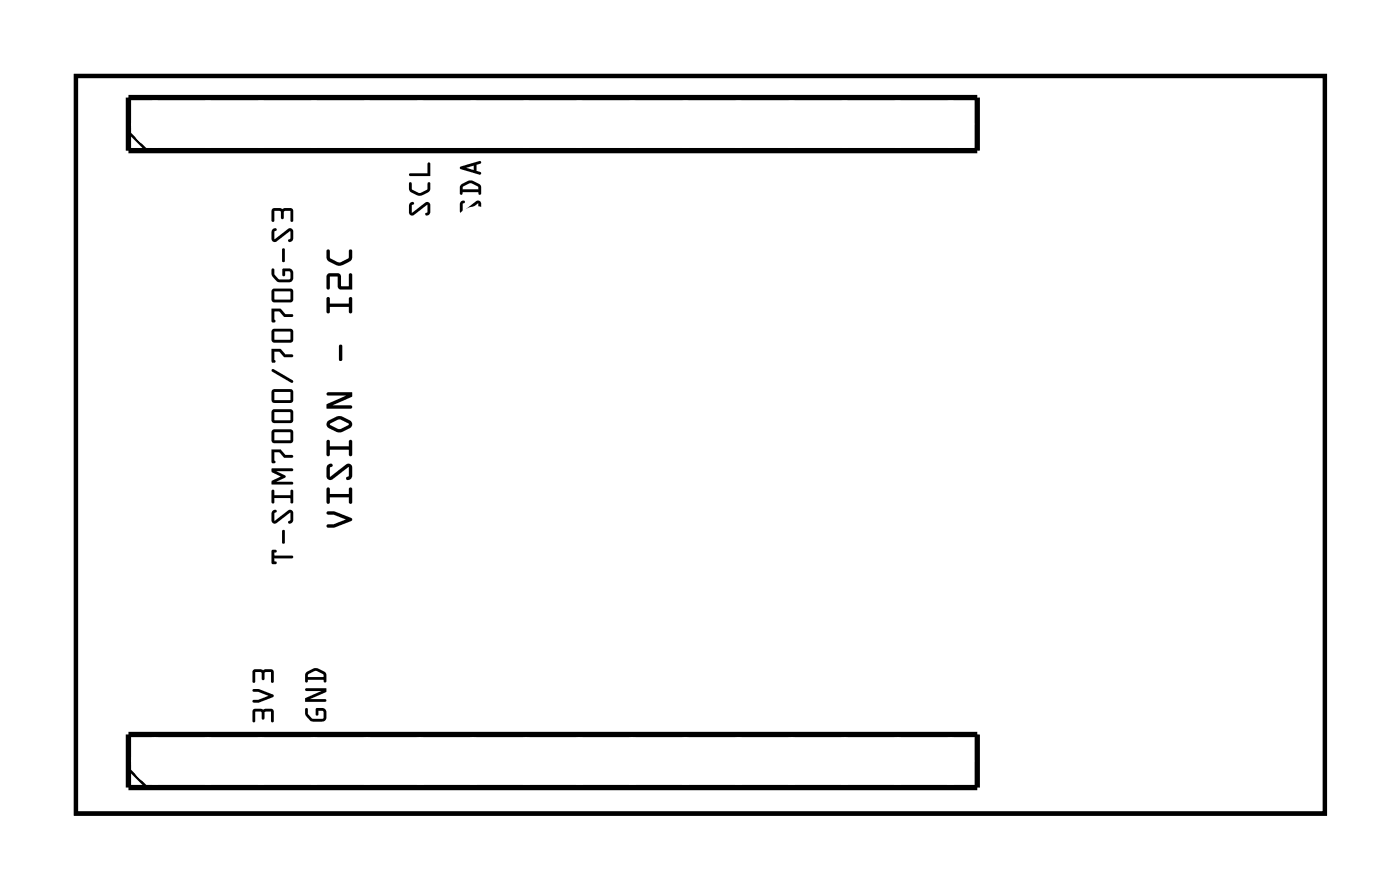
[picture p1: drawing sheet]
<svg xmlns="http://www.w3.org/2000/svg" width="67mm" height="43mm" viewBox="0 0 67 43" stroke-linecap="round" stroke-linejoin="round" font-family="sans-serif">
<path d="M3.6 3.6h59.8v35.3h-59.8z" fill="none" stroke="#000" stroke-width=".2"/>
<g fill="#000">
<path d="M19.6 9.7h.2l-.1 .1v.4l.7-.5h.1l.1 .1v.4l-.1 .1h-.1l.1-.2v-.3l-.7 .5h-.1l-.1-.1zM19.6 8.7l.1 .1v.3l.4 .1 .4-.1v-.4l.1 .1v.2a.6 .6 0 0 1-.6 .3l-.4-.2zM19.6 8.3h.9v-.5h.1v.6h-1z"/>
<path d="M19.6 9.7h.2l-.1 .1v.4l.7-.5h.1l.1 .1v.4l-.1 .1h-.1l.1-.2v-.3l-.7 .5h-.1l-.1-.1zM19.6 9.7v.5l.1 .1h.1l.7-.5v.3l-.1 .2h.1l.1-.1v-.4l-.1-.1h-.1l-.7 .5v-.4l.1-.1zM19.6 8.7l.1 .1v.3l.4 .1 .4-.1v-.3l.1-.1v.4l-.3 .2-.3 .1-.4-.3zM19.6 8.7v.4l.4 .2a.6 .6 0 0 0 .6-.3v-.2l-.1-.1v.4l-.4 .1-.4-.1v-.3zM19.6 8.3h.9v-.5h.1v.6h-1zM19.6 8.3v.1h1v-.6h-.1v.5z"/>
<path d="M22.1 9.6h.2l-.2 .2 .1 .3 .6-.5h.1l.1 .1v.4l-.1 .1h-.1l.1-.1v-.4l-.6 .5h-.2l-.1-.1zM22.2 8.9l-.1 .2h.8v-.2l-.3-.1zM22.1 8.8a.6 .6 0 0 1 .9 0v.5l-.1-.1h-.8v.1zM22.3 8l.4 .1v-.2zM22 8l1-.3v.1l-.2 .1v.3l.2 .1-.9-.2z"/>
<path d="M22.1 9.6h.2l-.2 .2 .1 .3 .6-.5h.1l.1 .1v.4l-.1 .1h-.1l.1-.1v-.4l-.6 .5h-.2l-.1-.1zM22.1 9.6l-.1 .5 .1 .1h.2l.6-.5v.4l-.1 .1h.1l.1-.1v-.4l-.1-.1h-.1l-.6 .5-.1-.3 .2-.1-.1-.1zM22.2 8.9l-.1 .2h.8v-.2l-.3-.1zM22.2 8.9l.4-.1 .3 .1v.2h-.8zM22.1 8.8l.4-.2 .2 .1 .3 .2v.4h-.1v-.1h-.8v.1zM22.1 8.8v.5v-.1h.8v.1h.1v-.4l-.3-.2-.2-.1zM22.3 8l.4 .1v-.2zM22.3 8l.4-.1v.2zM22 8l1-.3v.1l-.2 .1v.3l.2 .1-.9-.2zM22 8l.1 .1 .9 .2-.2-.1v-.3l.2-.1v-.1z"/>
<path d="M3.6 3.6v35.3h59.8v-35.3zM3.6 3.6h59.8v35.3h-59.8z"/>
<path d="M12.1 34l.9-.1 .1 .1v.5h-.1v-.5l-.3 .1-.1 .3-.1-.3-.3-.1v.5l-.1 .1zM12.1 33h.3l.7 .2v.1l-.7 .3h-.3v-.1l.8-.2-.8-.2zM12.1 32.1l.9-.1 .1 .2v.4h-.1v-.4h-.3l-.1 .3-.1-.3h-.3v.4l-.1 .1z"/>
<path d="M12.1 34l.9-.1 .1 .1v.5h-.1v-.5l-.3 .1-.1 .3-.1-.3-.3-.1v.5l-.1 .1zM12.1 34v.6l.1-.1v-.5l.3 .1 .1 .3 .1-.3 .3-.1v.5h.1v-.5l-.1-.1zM12.1 33h.3l.7 .2v.1l-.7 .3h-.3v-.1l.8-.2-.8-.2zM12.1 33v.1l.8 .2-.8 .2v.1h.3l.7-.3v-.1l-.7-.2zM12.1 32.1l.9-.1 .1 .2v.4h-.1v-.4h-.3l-.1 .3-.1-.3h-.3v.4l-.1 .1zM12.1 32.1v.6l.1-.1v-.4h.3l.1 .3 .1-.3h.3v.4h.1v-.4l-.1-.2z"/>
<path d="M13 26.3l.2 .1-.1 .2h.9v.1h-.9l.1 .3h-.2zM13.5 25.4h.1v.6h-.1zM13.1 24.4h.1l-.1 .2 .1 .3 .6-.5h.1l.1 .1v.4l-.1 .1h-.1l.1-.1v-.4l-.7 .5h-.1l-.1-.1zM13 23.5h.1v.2h.8v-.2l.1-.1v.7h-.1v-.3h-.8v.3h-.1zM13 22.4h1v.1h-.8l.5 .3-.5 .3h.8v.1h-1v-.2l.4-.2-.4-.2zM13 21.5h.4l.3 .3h.3v.1h-.4l-.2-.3h-.3l.1 .5-.2 .1zM13.1 20.7v.4h.8v-.4zM13 20.6h1v.1v.4l-.1 .1h-.8l-.1-.1zM13.1 19.7v.4h.8v-.4zM13 19.6h1v.1v.5h-.1h-.8l-.1-.1zM13.1 18.8v.3h.8v-.3zM13 18.7l1-.1v.2v.4l-.1 .1h-.8l-.1-.2zM13 17.7l1 .6h-.1l-.9-.5zM13 16.7h.4l.3 .3h.3v.1h-.4l-.2-.3h-.3l.1 .5-.2 .1zM13.1 15.9v.4h.8v-.4zM13 15.8l1-.1v.2v.4l-.1 .1h-.8l-.1-.1zM13 14.8h.4l.3 .2h.3v.1l-.4 .1-.2-.3h-.3l.1 .5h-.2zM13.1 13.9v.4h.8v-.4zM13 13.8h1v.1v.5l-.1 .1h-.8l-.1-.2zM13 12.9h.1v.2l.3 .3 .5-.1v-.3h-.2l-.1 .2h-.1l.1-.3h.3l.1 .1v.5h-.6a.49 .49 0 0 1-.4-.6zM13.5 11.9h.1v.6h-.1zM13.1 11h.1l-.1 .1 .1 .3 .6-.4 .1-.1 .1 .2v.4l-.1 .1-.1-.1 .1-.1v-.3l-.7 .5h-.1l-.1-.2zM13 10h1v.1v.5h-.1v-.5h-.3l-.1 .4-.1-.4h-.3v.5h-.1z"/>
<path d="M13 26.3h.2l-.1 .1v.2h.9v.1h-.9l.1 .3h-.2zM13 26.3v.7h.2l-.1-.1v-.2h.9v-.1h-.9v-.2h.1zM13.5 25.4h.1v.6h-.1zM13.5 25.4v.6h.1v-.6zM13.1 24.4h.1l-.1 .2 .1 .3 .6-.5h.1l.1 .1v.4l-.1 .1h-.1l.1-.1v-.4l-.7 .5h-.1l-.1-.1zM13.1 24.4l-.1 .5 .1 .1h.1l.7-.5v.4l-.1 .1h.1l.1-.1v-.4l-.1-.1h-.1l-.6 .5-.1-.3 .1-.2zM13 23.5h.1v.2h.8v-.2l.1-.1v.7h-.1v-.3h-.8v.3h-.1zM13 23.5v.6h.1v-.3h.8v.3h.1v-.7l-.1 .1v.2h-.8v-.2zM13 22.4h1v.1h-.8l.5 .3-.5 .3h.8v.1h-1v-.2l.4-.2-.4-.2zM13 22.4v.2l.4 .2-.4 .2v.2h1v-.1h-.8l.5-.3-.5-.3h.8v-.1zM13 21.5h.4l.3 .3h.3v.1h-.4l-.2-.3h-.3l.1 .5-.2 .1zM13 21.5v.7l.2-.1-.1-.5h.3l.2 .3h.4v-.1h-.3l-.3-.3zM13.1 20.7v.4h.8v-.4zM13.1 20.7h.8v.4h-.8zM13 20.6h1v.1v.4l-.1 .1h-.8l-.1-.1zM13 20.6v.5l.1 .1h.8l.1-.1v-.4v-.1zM13.1 19.7v.4h.8v-.4zM13.1 19.7h.8v.4h-.8zM13 19.6h1v.1v.5h-.1h-.8l-.1-.1zM13 19.6v.5l.1 .1h.8h.1v-.5v-.1zM13.1 18.8v.3h.8v-.3zM13.1 18.8h.8v.4h-.8zM13 18.7l1-.1v.2v.4l-.1 .1h-.8l-.1-.2zM13 18.7v.4l.1 .2h.8l.1-.1v-.4v-.2zM13 17.7l1 .6h-.1l-.9-.5zM13 17.7v.1l.9 .5h.1zM13 16.7h.4l.3 .3h.3v.1h-.4l-.2-.3h-.3l.1 .5-.2 .1zM13 16.7v.7l.2-.1-.1-.5h.3l.2 .3h.4v-.1h-.3l-.3-.3zM13.1 15.9v.4h.8v-.4zM13.1 15.9h.8v.4h-.8zM13 15.8l1-.1v.2v.4l-.1 .1h-.8l-.1-.1zM13 15.8v.5l.1 .1h.8l.1-.1v-.4v-.2zM13 14.8h.4l.3 .2h.3v.1l-.4 .1-.2-.3h-.3l.1 .5h-.2zM13 14.8v.6h.2l-.1-.5h.3l.2 .3 .4-.1v-.1h-.3l-.3-.2zM13.1 13.9v.4h.8v-.4zM13.1 13.9h.8v.4h-.8zM13 13.8h1v.1v.5l-.1 .1h-.8l-.1-.2zM13 13.8v.5l.1 .2h.8l.1-.1v-.5v-.1zM13 12.9h.1v.2l.2 .2 .5 .1 .1-.4h-.2l-.1 .2-.1-.3h.4l.1 .1v.4l-.2 .1h-.5l-.3-.3zM13 12.9a.49 .49 0 0 0 .4 .6l.6-.1v-.4l-.1-.1h-.4v.3h.1l.1-.2h.2v.3l-.5 .1-.3-.3v-.2zM13.5 11.9h.1v.6h-.1zM13.5 11.9v.6h.1v-.6zM13.1 11h.1l-.1 .1 .1 .3 .6-.4 .1-.1 .1 .2v.4l-.1 .1-.1-.1 .1-.1v-.3l-.7 .5h-.1l-.1-.2zM13.1 11l-.1 .4 .1 .2h.1l.7-.5v.3l-.1 .1 .1 .1 .1-.1v-.4l-.1-.2-.1 .1-.6 .4-.1-.3 .1-.1zM13 10h1v.1v.5h-.1v-.5h-.3l-.1 .4-.1-.4h-.3v.5h-.1zM13 10v.6h.1v-.5h.3l.1 .4 .1-.4h.3v.5h.1v-.5v-.1z"/>
<path d="M14.6 33.9h.1v.3l.2 .2h.5l.1-.4h-.3v.2l-.1-.3h.4l.1 .1v.4l-.2 .1h-.5l-.3-.3zM14.6 33.9a.48 .48 0 0 0 .4 .6h.6v-.5l-.1-.1h-.3l-.1 .3h.1v-.2h.3v.4h-.5l-.3-.2v-.3zM14.6 33l1-.1v.2l-.8 .4h.8l-1 .1v-.2l.8-.3h-.7zM14.6 33l.1 .1h.7l-.8 .3v.2l1-.1h-.8l.8-.4v-.2zM14.7 32.3v.1h.8v-.1l-.3-.2zM14.7 32.3l.5-.2 .3 .2v.1h-.8zM14.7 32.2l.3-.2h.3l.3 .2v.4l-.1 .1v-.2h-.8l-.1 .2zM14.7 32.2l-.1 .5 .1-.2h.8v.2l.1-.1v-.4l-.3-.2h-.3z"/>
<path d="M14.6 33.9h.1v.3l.3 .2h.5v-.4h-.3v.2h-.1l.1-.3h.3l.1 .1v.5h-.6a.48 .48 0 0 1-.4-.6zM14.6 33l1-.1v.2l-.8 .4h.8l-1 .1v-.2l.8-.3h-.7zM14.7 32.3v.1h.8v-.1l-.3-.2zM14.7 32.2a.6 .6 0 0 1 .9 0v.4v.1l-.1-.2h-.8l-.1 .2z"/>
<path d="M15.7 24.5h.3l.8 .3v.1l-.8 .4-.3-.1v-.1h.3l.6-.2-.6-.3h-.3zM15.7 23.4h.1v.2h.9v-.2l.1-.1 .1 .8h-.2v-.3h-.9v.3h-.1zM15.7 22.3l.2-.1-.1 .2v.4l.8-.6h.1l.2 .2-.1 .4-.1 .2-.1-.1 .1-.1v-.5l-.8 .6-.2 .1-.1-.2zM15.7 21.1h.1v.3h.9v-.3h.1l.1 .7h-.2v-.3h-.9v.3h-.1zM15.7 20.2l.5-.3 .5 .2a.21 .21 0 0 1 0 .4l-.5 .2-.5-.2-.1-.2zM15.8 20.3l.4 .2 .5-.2-.5-.2zM15.7 18.8h1.2l-.1 .2-.9 .4h.9l.1 .1-1.3 .1v-.3l1-.4h-.9zM16.3 16.5l.1 .1v.6l-.1 .1-.1-.1zM15.7 14.2l.1 .1v.2h.9v-.2l.1-.1 .1 .7h-.2v-.2h-.9v.2l-.1 .1zM15.7 13.1h.5l.1 .1v.5h.4v-.5l.1-.1 .1 .8-.7-.1v-.6h-.4v.6l-.1 .1zM15.7 12h.1v.3l.4 .3 .5-.3 .1-.4 .1 .1v.3a.72 .72 0 0 1-.8 .4l-.4-.3z"/>
<path d="M15.7 24.5h.3l.8 .3 .1 .1-.9 .4-.3-.1v-.1h.3l.6-.2-.6-.3h-.3zM15.7 24.5v.1h.3l.6 .3-.6 .2h-.3v.1l.3 .1 .8-.4v-.1l-.8-.3zM15.7 23.4h.1v.2h.9v-.2l.1-.1 .1 .8h-.2v-.3h-.9v.3h-.1zM15.7 23.4v.7h.1v-.3h.9v.3h.2l-.1-.8-.1 .1v.2h-.9v-.2zM15.7 22.2h.2l-.1 .2v.4l.8-.6h.2l.1 .2-.1 .4-.1 .2-.1-.1 .1-.1v-.5l-.8 .6-.2 .1-.1-.2zM15.7 22.3l-.1 .5 .1 .2 .2-.1 .8-.6v.5l-.1 .1 .1 .1 .1-.2 .1-.4-.2-.2h-.1l-.8 .6v-.4l.1-.2zM15.7 21.1h.1v.3h.9v-.3h.1l.1 .7h-.2v-.3h-.9v.3h-.1zM15.7 21.1v.7h.1v-.3h.9v.3h.2l-.1-.7h-.1v.3h-.9v-.3zM15.7 20.2l.6-.3 .5 .3 .1 .2-.5 .3h-.2l-.5-.2-.1-.2zM15.7 20.2l-.1 .1 .1 .2 .5 .2 .5-.2a.21 .21 0 0 0 0-.4l-.5-.2zM15.8 20.3l.4 .2 .5-.2-.5-.2zM15.8 20.3l.4-.2 .5 .2-.5 .2zM15.7 18.8h1.2l-.1 .2-.9 .4h.9l.1 .1-1.3 .1v-.3l1-.4h-.9zM15.7 18.8v.1h.9l-1 .4v.2h1.3l-.1-.1h-.9l.9-.4 .1-.2zM16.2 16.5l.2 .1v.6l-.1 .1-.1-.1zM16.3 16.5l-.1 .7 .1 .1 .1-.1v-.6zM15.7 14.2l.1 .1v.2h.9v-.2l.1-.1 .1 .7h-.2v-.2h-.9v.2l-.1 .1zM15.7 14.2v.8l.1-.1v-.2h.9v.2h.2l-.1-.7-.1 .1v.2h-.9v-.2zM15.7 13.1h.5l.1 .1v.5h.4v-.5l.1-.1 .1 .8-.7-.1v-.6h-.4v.6l-.1 .1zM15.7 13.1v.8l.1-.1v-.6h.4v.6l.7 .1-.1-.8-.1 .1v.5h-.4v-.5l-.1-.1zM15.7 12h.1v.3l.4 .3 .5-.3v-.3l.1-.1 .1 .5-.4 .2-.3 .1-.5-.3zM15.7 12v.4l.5 .3 .3-.1 .4-.2-.1-.5-.1 .1v.3l-.5 .3-.4-.3v-.3z"/>
</g>
<path d="M6.1 4.7h40.7v2.5h-40.7zM6.1 35.1h40.7v2.6h-40.7z" fill="none" stroke="#000" stroke-width=".25"/>
<path d="M6.1 6.3l.9 .9M6.1 36.8l.9 .9" fill="none" stroke="#000" stroke-width=".13"/>
<path d="M38.5 17.8h1.6v1.5h-1.6z" fill="#fff"/>
<path d="M38.5 17.8h1.6v1.5h-1.6z" fill="none" stroke="#fff" stroke-width=".76" stroke-linecap="butt"/>
<circle cx="39.3" cy="18.5" r=".79" fill="#fff"/>
<circle cx="39.3" cy="18.5" r=".79" fill="none" stroke="#fff" stroke-width=".76" stroke-linecap="butt"/>
<circle cx="39.3" cy="11" r=".79" fill="#fff"/>
<circle cx="39.3" cy="11" r=".79" fill="none" stroke="#fff" stroke-width=".76" stroke-linecap="butt"/>
<path d="M38.5 30.5h1.6v1.6h-1.6z" fill="#fff"/>
<path d="M38.5 30.5h1.6v1.6h-1.6z" fill="none" stroke="#fff" stroke-width=".76" stroke-linecap="butt"/>
<circle cx="39.3" cy="31.3" r=".79" fill="#fff"/>
<circle cx="39.3" cy="31.3" r=".79" fill="none" stroke="#fff" stroke-width=".76" stroke-linecap="butt"/>
<circle cx="39.3" cy="23.7" r=".79" fill="#fff"/>
<circle cx="39.3" cy="23.7" r=".79" fill="none" stroke="#fff" stroke-width=".76" stroke-linecap="butt"/>
<circle cx="35.4" cy="11" r=".6" fill="#fff"/>
<circle cx="35.4" cy="11" r=".6" fill="none" stroke="#fff" stroke-width=".65" stroke-linecap="butt"/>
<path d="M34.8 10.4h1.2v1.2h-1.2z" fill="#fff"/>
<path d="M34.8 10.4h1.2v1.2h-1.2z" fill="none" stroke="#fff" stroke-width=".65" stroke-linecap="butt"/>
<circle cx="35.4" cy="8.5" r=".6" fill="#fff"/>
<circle cx="35.4" cy="8.5" r=".6" fill="none" stroke="#fff" stroke-width=".65" stroke-linecap="butt"/>
<circle cx="35.4" cy="23.7" r=".6" fill="#fff"/>
<circle cx="35.4" cy="23.7" r=".6" fill="none" stroke="#fff" stroke-width=".65" stroke-linecap="butt"/>
<path d="M34.8 23.1h1.2v1.2h-1.2z" fill="#fff"/>
<path d="M34.8 23.1h1.2v1.2h-1.2z" fill="none" stroke="#fff" stroke-width=".65" stroke-linecap="butt"/>
<circle cx="35.4" cy="21.2" r=".6" fill="#fff"/>
<circle cx="35.4" cy="21.2" r=".6" fill="none" stroke="#fff" stroke-width=".65" stroke-linecap="butt"/>
<circle cx="31.1" cy="8.5" r=".7" fill="#fff"/>
<circle cx="31.1" cy="8.5" r=".7" fill="none" stroke="#fff" stroke-width=".76" stroke-linecap="butt"/>
<circle cx="31.1" cy="11.1" r=".7" fill="#fff"/>
<circle cx="31.1" cy="11.1" r=".7" fill="none" stroke="#fff" stroke-width=".76" stroke-linecap="butt"/>
<circle cx="31.6" cy="21.1" r=".7" fill="#fff"/>
<circle cx="31.6" cy="21.1" r=".7" fill="none" stroke="#fff" stroke-width=".76" stroke-linecap="butt"/>
<circle cx="31.6" cy="23.7" r=".7" fill="#fff"/>
<circle cx="31.6" cy="23.7" r=".7" fill="none" stroke="#fff" stroke-width=".76" stroke-linecap="butt"/>
<circle cx="53.1" cy="12.1" r=".64" fill="#fff"/>
<circle cx="53.1" cy="12.1" r=".64" fill="none" stroke="#fff" stroke-width=".51"/>
<circle cx="50.6" cy="12.1" r=".64" fill="#fff"/>
<circle cx="50.6" cy="12.1" r=".64" fill="none" stroke="#fff" stroke-width=".51"/>
<circle cx="43" cy="12.1" r=".64" fill="#fff"/>
<circle cx="43" cy="12.1" r=".64" fill="none" stroke="#fff" stroke-width=".51"/>
<circle cx="43" cy="17.2" r=".64" fill="#fff"/>
<circle cx="43" cy="17.2" r=".64" fill="none" stroke="#fff" stroke-width=".51"/>
<circle cx="50.6" cy="17.2" r=".64" fill="#fff"/>
<circle cx="50.6" cy="17.2" r=".64" fill="none" stroke="#fff" stroke-width=".51"/>
<circle cx="53.1" cy="17.2" r=".64" fill="#fff"/>
<circle cx="53.1" cy="17.2" r=".64" fill="none" stroke="#fff" stroke-width=".51"/>
<circle cx="53.2" cy="24.8" r=".64" fill="#fff"/>
<circle cx="53.2" cy="24.8" r=".64" fill="none" stroke="#fff" stroke-width=".51"/>
<circle cx="50.6" cy="24.8" r=".64" fill="#fff"/>
<circle cx="50.6" cy="24.8" r=".64" fill="none" stroke="#fff" stroke-width=".51"/>
<circle cx="43" cy="24.8" r=".64" fill="#fff"/>
<circle cx="43" cy="24.8" r=".64" fill="none" stroke="#fff" stroke-width=".51"/>
<circle cx="43" cy="29.9" r=".64" fill="#fff"/>
<circle cx="43" cy="29.9" r=".64" fill="none" stroke="#fff" stroke-width=".51"/>
<circle cx="50.6" cy="29.9" r=".64" fill="#fff"/>
<circle cx="50.6" cy="29.9" r=".64" fill="none" stroke="#fff" stroke-width=".51"/>
<circle cx="53.2" cy="29.9" r=".64" fill="#fff"/>
<circle cx="53.2" cy="29.9" r=".64" fill="none" stroke="#fff" stroke-width=".51"/>
<circle cx="31.4" cy="27.6" r=".7" fill="#fff"/>
<circle cx="31.4" cy="27.6" r=".7" fill="none" stroke="#fff" stroke-width=".76" stroke-linecap="butt"/>
<circle cx="34" cy="27.6" r=".7" fill="#fff"/>
<circle cx="34" cy="27.6" r=".7" fill="none" stroke="#fff" stroke-width=".76" stroke-linecap="butt"/>
<circle cx="36.5" cy="27.6" r=".7" fill="#fff"/>
<circle cx="36.5" cy="27.6" r=".7" fill="none" stroke="#fff" stroke-width=".76" stroke-linecap="butt"/>
<circle cx="31.4" cy="14.9" r=".7" fill="#fff"/>
<circle cx="31.4" cy="14.9" r=".7" fill="none" stroke="#fff" stroke-width=".76" stroke-linecap="butt"/>
<circle cx="34" cy="14.9" r=".7" fill="#fff"/>
<circle cx="34" cy="14.9" r=".7" fill="none" stroke="#fff" stroke-width=".76" stroke-linecap="butt"/>
<circle cx="36.5" cy="14.9" r=".7" fill="#fff"/>
<circle cx="36.5" cy="14.9" r=".7" fill="none" stroke="#fff" stroke-width=".76" stroke-linecap="butt"/>
<path d="M57.5 29.9h1.5v1.6h-1.5z" fill="#fff"/>
<path d="M57.5 29.9h1.5v1.6h-1.5z" fill="none" stroke="#fff" stroke-width=".76" stroke-linecap="butt"/>
<circle cx="58.2" cy="30.7" r=".76" fill="#fff"/>
<circle cx="58.2" cy="30.7" r=".76" fill="none" stroke="#fff" stroke-width=".76" stroke-linecap="butt"/>
<circle cx="58.2" cy="27.2" r=".76" fill="#fff"/>
<circle cx="58.2" cy="27.2" r=".76" fill="none" stroke="#fff" stroke-width=".76" stroke-linecap="butt"/>
<circle cx="58.2" cy="23.7" r=".76" fill="#fff"/>
<circle cx="58.2" cy="23.7" r=".76" fill="none" stroke="#fff" stroke-width=".76" stroke-linecap="butt"/>
<path d="M57.5 17.2h1.5v1.5h-1.5z" fill="#fff"/>
<path d="M57.5 17.2h1.5v1.5h-1.5z" fill="none" stroke="#fff" stroke-width=".76" stroke-linecap="butt"/>
<circle cx="58.2" cy="18" r=".76" fill="#fff"/>
<circle cx="58.2" cy="18" r=".76" fill="none" stroke="#fff" stroke-width=".76" stroke-linecap="butt"/>
<circle cx="58.2" cy="14.5" r=".76" fill="#fff"/>
<circle cx="58.2" cy="14.5" r=".76" fill="none" stroke="#fff" stroke-width=".76" stroke-linecap="butt"/>
<circle cx="58.2" cy="11" r=".76" fill="#fff"/>
<circle cx="58.2" cy="11" r=".76" fill="none" stroke="#fff" stroke-width=".76" stroke-linecap="butt"/>
<circle cx="7.4" cy="5.9" r=".74" fill="#fff"/>
<circle cx="7.4" cy="5.9" r=".74" fill="none" stroke="#fff" stroke-width=".76" stroke-linecap="butt"/>
<circle cx="10" cy="5.9" r=".74" fill="#fff"/>
<circle cx="10" cy="5.9" r=".74" fill="none" stroke="#fff" stroke-width=".76" stroke-linecap="butt"/>
<circle cx="12.5" cy="5.9" r=".74" fill="#fff"/>
<circle cx="12.5" cy="5.9" r=".74" fill="none" stroke="#fff" stroke-width=".76" stroke-linecap="butt"/>
<circle cx="15" cy="5.9" r=".74" fill="#fff"/>
<circle cx="15" cy="5.9" r=".74" fill="none" stroke="#fff" stroke-width=".76" stroke-linecap="butt"/>
<circle cx="17.6" cy="5.9" r=".74" fill="#fff"/>
<circle cx="17.6" cy="5.9" r=".74" fill="none" stroke="#fff" stroke-width=".76" stroke-linecap="butt"/>
<circle cx="20.1" cy="5.9" r=".74" fill="#fff"/>
<circle cx="20.1" cy="5.9" r=".74" fill="none" stroke="#fff" stroke-width=".76" stroke-linecap="butt"/>
<circle cx="22.7" cy="5.9" r=".74" fill="#fff"/>
<circle cx="22.7" cy="5.9" r=".74" fill="none" stroke="#fff" stroke-width=".76" stroke-linecap="butt"/>
<circle cx="25.2" cy="5.9" r=".74" fill="#fff"/>
<circle cx="25.2" cy="5.9" r=".74" fill="none" stroke="#fff" stroke-width=".76" stroke-linecap="butt"/>
<circle cx="27.7" cy="5.9" r=".74" fill="#fff"/>
<circle cx="27.7" cy="5.9" r=".74" fill="none" stroke="#fff" stroke-width=".76" stroke-linecap="butt"/>
<circle cx="30.3" cy="5.9" r=".74" fill="#fff"/>
<circle cx="30.3" cy="5.9" r=".74" fill="none" stroke="#fff" stroke-width=".76" stroke-linecap="butt"/>
<circle cx="32.8" cy="5.9" r=".74" fill="#fff"/>
<circle cx="32.8" cy="5.9" r=".74" fill="none" stroke="#fff" stroke-width=".76" stroke-linecap="butt"/>
<circle cx="35.4" cy="5.9" r=".74" fill="#fff"/>
<circle cx="35.4" cy="5.9" r=".74" fill="none" stroke="#fff" stroke-width=".76" stroke-linecap="butt"/>
<circle cx="37.9" cy="5.9" r=".74" fill="#fff"/>
<circle cx="37.9" cy="5.9" r=".74" fill="none" stroke="#fff" stroke-width=".76" stroke-linecap="butt"/>
<circle cx="40.4" cy="5.9" r=".74" fill="#fff"/>
<circle cx="40.4" cy="5.9" r=".74" fill="none" stroke="#fff" stroke-width=".76" stroke-linecap="butt"/>
<circle cx="43" cy="5.9" r=".74" fill="#fff"/>
<circle cx="43" cy="5.9" r=".74" fill="none" stroke="#fff" stroke-width=".76" stroke-linecap="butt"/>
<circle cx="45.5" cy="5.9" r=".74" fill="#fff"/>
<circle cx="45.5" cy="5.9" r=".74" fill="none" stroke="#fff" stroke-width=".76" stroke-linecap="butt"/>
<circle cx="7.4" cy="5.9" r=".74" fill="#fff"/>
<circle cx="7.4" cy="5.9" r=".74" fill="none" stroke="#fff" stroke-width=".76" stroke-linecap="butt"/>
<circle cx="10" cy="5.9" r=".74" fill="#fff"/>
<circle cx="10" cy="5.9" r=".74" fill="none" stroke="#fff" stroke-width=".76" stroke-linecap="butt"/>
<circle cx="12.5" cy="5.9" r=".74" fill="#fff"/>
<circle cx="12.5" cy="5.9" r=".74" fill="none" stroke="#fff" stroke-width=".76" stroke-linecap="butt"/>
<circle cx="15" cy="5.9" r=".74" fill="#fff"/>
<circle cx="15" cy="5.9" r=".74" fill="none" stroke="#fff" stroke-width=".76" stroke-linecap="butt"/>
<circle cx="17.6" cy="5.9" r=".74" fill="#fff"/>
<circle cx="17.6" cy="5.9" r=".74" fill="none" stroke="#fff" stroke-width=".76" stroke-linecap="butt"/>
<circle cx="20.1" cy="5.9" r=".74" fill="#fff"/>
<circle cx="20.1" cy="5.9" r=".74" fill="none" stroke="#fff" stroke-width=".76" stroke-linecap="butt"/>
<circle cx="22.7" cy="5.9" r=".74" fill="#fff"/>
<circle cx="22.7" cy="5.9" r=".74" fill="none" stroke="#fff" stroke-width=".76" stroke-linecap="butt"/>
<circle cx="25.2" cy="5.9" r=".74" fill="#fff"/>
<circle cx="25.2" cy="5.9" r=".74" fill="none" stroke="#fff" stroke-width=".76" stroke-linecap="butt"/>
<circle cx="27.7" cy="5.9" r=".74" fill="#fff"/>
<circle cx="27.7" cy="5.9" r=".74" fill="none" stroke="#fff" stroke-width=".76" stroke-linecap="butt"/>
<circle cx="30.3" cy="5.9" r=".74" fill="#fff"/>
<circle cx="30.3" cy="5.9" r=".74" fill="none" stroke="#fff" stroke-width=".76" stroke-linecap="butt"/>
<circle cx="32.8" cy="5.9" r=".74" fill="#fff"/>
<circle cx="32.8" cy="5.9" r=".74" fill="none" stroke="#fff" stroke-width=".76" stroke-linecap="butt"/>
<circle cx="35.4" cy="5.9" r=".74" fill="#fff"/>
<circle cx="35.4" cy="5.9" r=".74" fill="none" stroke="#fff" stroke-width=".76" stroke-linecap="butt"/>
<circle cx="37.9" cy="5.9" r=".74" fill="#fff"/>
<circle cx="37.9" cy="5.9" r=".74" fill="none" stroke="#fff" stroke-width=".76" stroke-linecap="butt"/>
<circle cx="40.4" cy="5.9" r=".74" fill="#fff"/>
<circle cx="40.4" cy="5.9" r=".74" fill="none" stroke="#fff" stroke-width=".76" stroke-linecap="butt"/>
<circle cx="43" cy="5.9" r=".74" fill="#fff"/>
<circle cx="43" cy="5.9" r=".74" fill="none" stroke="#fff" stroke-width=".76" stroke-linecap="butt"/>
<circle cx="45.5" cy="5.9" r=".74" fill="#fff"/>
<circle cx="45.5" cy="5.9" r=".74" fill="none" stroke="#fff" stroke-width=".76" stroke-linecap="butt"/>
<circle cx="27.3" cy="15.9" r=".6" fill="#fff"/>
<circle cx="27.3" cy="15.9" r=".6" fill="none" stroke="#fff" stroke-width=".76" stroke-linecap="butt"/>
<circle cx="27.3" cy="17.9" r=".6" fill="#fff"/>
<circle cx="27.3" cy="17.9" r=".6" fill="none" stroke="#fff" stroke-width=".76" stroke-linecap="butt"/>
<circle cx="27.3" cy="19.9" r=".6" fill="#fff"/>
<circle cx="27.3" cy="19.9" r=".6" fill="none" stroke="#fff" stroke-width=".76" stroke-linecap="butt"/>
<circle cx="27.3" cy="21.9" r=".6" fill="#fff"/>
<circle cx="27.3" cy="21.9" r=".6" fill="none" stroke="#fff" stroke-width=".76" stroke-linecap="butt"/>
<circle cx="7.4" cy="36.4" r=".74" fill="#fff"/>
<circle cx="7.4" cy="36.4" r=".74" fill="none" stroke="#fff" stroke-width=".76" stroke-linecap="butt"/>
<circle cx="10" cy="36.4" r=".74" fill="#fff"/>
<circle cx="10" cy="36.4" r=".74" fill="none" stroke="#fff" stroke-width=".76" stroke-linecap="butt"/>
<circle cx="12.5" cy="36.4" r=".74" fill="#fff"/>
<circle cx="12.5" cy="36.4" r=".74" fill="none" stroke="#fff" stroke-width=".76" stroke-linecap="butt"/>
<circle cx="15" cy="36.4" r=".74" fill="#fff"/>
<circle cx="15" cy="36.4" r=".74" fill="none" stroke="#fff" stroke-width=".76" stroke-linecap="butt"/>
<circle cx="17.6" cy="36.4" r=".74" fill="#fff"/>
<circle cx="17.6" cy="36.4" r=".74" fill="none" stroke="#fff" stroke-width=".76" stroke-linecap="butt"/>
<circle cx="20.1" cy="36.4" r=".74" fill="#fff"/>
<circle cx="20.1" cy="36.4" r=".74" fill="none" stroke="#fff" stroke-width=".76" stroke-linecap="butt"/>
<circle cx="22.7" cy="36.4" r=".74" fill="#fff"/>
<circle cx="22.7" cy="36.4" r=".74" fill="none" stroke="#fff" stroke-width=".76" stroke-linecap="butt"/>
<circle cx="25.2" cy="36.4" r=".74" fill="#fff"/>
<circle cx="25.2" cy="36.4" r=".74" fill="none" stroke="#fff" stroke-width=".76" stroke-linecap="butt"/>
<circle cx="27.7" cy="36.4" r=".74" fill="#fff"/>
<circle cx="27.7" cy="36.4" r=".74" fill="none" stroke="#fff" stroke-width=".76" stroke-linecap="butt"/>
<circle cx="30.3" cy="36.4" r=".74" fill="#fff"/>
<circle cx="30.3" cy="36.4" r=".74" fill="none" stroke="#fff" stroke-width=".76" stroke-linecap="butt"/>
<circle cx="32.8" cy="36.4" r=".74" fill="#fff"/>
<circle cx="32.8" cy="36.4" r=".74" fill="none" stroke="#fff" stroke-width=".76" stroke-linecap="butt"/>
<circle cx="35.4" cy="36.4" r=".74" fill="#fff"/>
<circle cx="35.4" cy="36.4" r=".74" fill="none" stroke="#fff" stroke-width=".76" stroke-linecap="butt"/>
<circle cx="37.9" cy="36.4" r=".74" fill="#fff"/>
<circle cx="37.9" cy="36.4" r=".74" fill="none" stroke="#fff" stroke-width=".76" stroke-linecap="butt"/>
<circle cx="40.4" cy="36.4" r=".74" fill="#fff"/>
<circle cx="40.4" cy="36.4" r=".74" fill="none" stroke="#fff" stroke-width=".76" stroke-linecap="butt"/>
<circle cx="43" cy="36.4" r=".74" fill="#fff"/>
<circle cx="43" cy="36.4" r=".74" fill="none" stroke="#fff" stroke-width=".76" stroke-linecap="butt"/>
<circle cx="45.5" cy="36.4" r=".74" fill="#fff"/>
<circle cx="45.5" cy="36.4" r=".74" fill="none" stroke="#fff" stroke-width=".76" stroke-linecap="butt"/>
<circle cx="7.4" cy="36.4" r=".74" fill="#fff"/>
<circle cx="7.4" cy="36.4" r=".74" fill="none" stroke="#fff" stroke-width=".76" stroke-linecap="butt"/>
<circle cx="10" cy="36.4" r=".74" fill="#fff"/>
<circle cx="10" cy="36.4" r=".74" fill="none" stroke="#fff" stroke-width=".76" stroke-linecap="butt"/>
<circle cx="12.5" cy="36.4" r=".74" fill="#fff"/>
<circle cx="12.5" cy="36.4" r=".74" fill="none" stroke="#fff" stroke-width=".76" stroke-linecap="butt"/>
<circle cx="15" cy="36.4" r=".74" fill="#fff"/>
<circle cx="15" cy="36.4" r=".74" fill="none" stroke="#fff" stroke-width=".76" stroke-linecap="butt"/>
<circle cx="17.6" cy="36.4" r=".74" fill="#fff"/>
<circle cx="17.6" cy="36.4" r=".74" fill="none" stroke="#fff" stroke-width=".76" stroke-linecap="butt"/>
<circle cx="20.1" cy="36.4" r=".74" fill="#fff"/>
<circle cx="20.1" cy="36.4" r=".74" fill="none" stroke="#fff" stroke-width=".76" stroke-linecap="butt"/>
<circle cx="22.7" cy="36.4" r=".74" fill="#fff"/>
<circle cx="22.7" cy="36.4" r=".74" fill="none" stroke="#fff" stroke-width=".76" stroke-linecap="butt"/>
<circle cx="25.2" cy="36.4" r=".74" fill="#fff"/>
<circle cx="25.2" cy="36.4" r=".74" fill="none" stroke="#fff" stroke-width=".76" stroke-linecap="butt"/>
<circle cx="27.7" cy="36.4" r=".74" fill="#fff"/>
<circle cx="27.7" cy="36.4" r=".74" fill="none" stroke="#fff" stroke-width=".76" stroke-linecap="butt"/>
<circle cx="30.3" cy="36.4" r=".74" fill="#fff"/>
<circle cx="30.3" cy="36.4" r=".74" fill="none" stroke="#fff" stroke-width=".76" stroke-linecap="butt"/>
<circle cx="32.8" cy="36.4" r=".74" fill="#fff"/>
<circle cx="32.8" cy="36.4" r=".74" fill="none" stroke="#fff" stroke-width=".76" stroke-linecap="butt"/>
<circle cx="35.4" cy="36.4" r=".74" fill="#fff"/>
<circle cx="35.4" cy="36.4" r=".74" fill="none" stroke="#fff" stroke-width=".76" stroke-linecap="butt"/>
<circle cx="37.9" cy="36.4" r=".74" fill="#fff"/>
<circle cx="37.9" cy="36.4" r=".74" fill="none" stroke="#fff" stroke-width=".76" stroke-linecap="butt"/>
<circle cx="40.4" cy="36.4" r=".74" fill="#fff"/>
<circle cx="40.4" cy="36.4" r=".74" fill="none" stroke="#fff" stroke-width=".76" stroke-linecap="butt"/>
<circle cx="43" cy="36.4" r=".74" fill="#fff"/>
<circle cx="43" cy="36.4" r=".74" fill="none" stroke="#fff" stroke-width=".76" stroke-linecap="butt"/>
<circle cx="45.5" cy="36.4" r=".74" fill="#fff"/>
<circle cx="45.5" cy="36.4" r=".74" fill="none" stroke="#fff" stroke-width=".76" stroke-linecap="butt"/>
<circle cx="22.8" cy="11" r=".74" fill="#fff"/>
<circle cx="22.8" cy="11" r=".74" fill="none" stroke="#fff" stroke-width=".76" stroke-linecap="butt"/>
<circle cx="22.8" cy="13.5" r=".74" fill="#fff"/>
<circle cx="22.8" cy="13.5" r=".74" fill="none" stroke="#fff" stroke-width=".76" stroke-linecap="butt"/>
<circle cx="22.8" cy="16.1" r=".74" fill="#fff"/>
<circle cx="22.8" cy="16.1" r=".74" fill="none" stroke="#fff" stroke-width=".76" stroke-linecap="butt"/>
<circle cx="22.8" cy="18.6" r=".74" fill="#fff"/>
<circle cx="22.8" cy="18.6" r=".74" fill="none" stroke="#fff" stroke-width=".76" stroke-linecap="butt"/>
<circle cx="22.8" cy="21.1" r=".74" fill="#fff"/>
<circle cx="22.8" cy="21.1" r=".74" fill="none" stroke="#fff" stroke-width=".76" stroke-linecap="butt"/>
<circle cx="22.8" cy="23.7" r=".74" fill="#fff"/>
<circle cx="22.8" cy="23.7" r=".74" fill="none" stroke="#fff" stroke-width=".76" stroke-linecap="butt"/>
<circle cx="22.8" cy="26.2" r=".74" fill="#fff"/>
<circle cx="22.8" cy="26.2" r=".74" fill="none" stroke="#fff" stroke-width=".76" stroke-linecap="butt"/>
<circle cx="7.6" cy="11" r=".74" fill="#fff"/>
<circle cx="7.6" cy="11" r=".74" fill="none" stroke="#fff" stroke-width=".76" stroke-linecap="butt"/>
<circle cx="7.6" cy="13.5" r=".74" fill="#fff"/>
<circle cx="7.6" cy="13.5" r=".74" fill="none" stroke="#fff" stroke-width=".76" stroke-linecap="butt"/>
<circle cx="7.6" cy="16.1" r=".74" fill="#fff"/>
<circle cx="7.6" cy="16.1" r=".74" fill="none" stroke="#fff" stroke-width=".76" stroke-linecap="butt"/>
<circle cx="7.6" cy="18.6" r=".74" fill="#fff"/>
<circle cx="7.6" cy="18.6" r=".74" fill="none" stroke="#fff" stroke-width=".76" stroke-linecap="butt"/>
<circle cx="7.6" cy="21.1" r=".74" fill="#fff"/>
<circle cx="7.6" cy="21.1" r=".74" fill="none" stroke="#fff" stroke-width=".76" stroke-linecap="butt"/>
<circle cx="7.6" cy="23.7" r=".74" fill="#fff"/>
<circle cx="7.6" cy="23.7" r=".74" fill="none" stroke="#fff" stroke-width=".76" stroke-linecap="butt"/>
<circle cx="7.6" cy="26.2" r=".74" fill="#fff"/>
<circle cx="7.6" cy="26.2" r=".74" fill="none" stroke="#fff" stroke-width=".76" stroke-linecap="butt"/>
<circle cx="43" cy="30" r=".76" fill="#fff"/>
<circle cx="43" cy="30" r=".76" fill="none" stroke="#fff" stroke-width=".76" stroke-linecap="butt"/>
<circle cx="50.6" cy="12.3" r=".76" fill="#fff"/>
<circle cx="50.6" cy="12.3" r=".76" fill="none" stroke="#fff" stroke-width=".76" stroke-linecap="butt"/>
<circle cx="50.6" cy="17.3" r=".76" fill="#fff"/>
<circle cx="50.6" cy="17.3" r=".76" fill="none" stroke="#fff" stroke-width=".76" stroke-linecap="butt"/>
<circle cx="43" cy="12.3" r=".76" fill="#fff"/>
<circle cx="43" cy="12.3" r=".76" fill="none" stroke="#fff" stroke-width=".76" stroke-linecap="butt"/>
<circle cx="53.2" cy="17.3" r=".76" fill="#fff"/>
<circle cx="53.2" cy="17.3" r=".76" fill="none" stroke="#fff" stroke-width=".76" stroke-linecap="butt"/>
<circle cx="53.2" cy="12.3" r=".76" fill="#fff"/>
<circle cx="53.2" cy="12.3" r=".76" fill="none" stroke="#fff" stroke-width=".76" stroke-linecap="butt"/>
<circle cx="43" cy="17.3" r=".76" fill="#fff"/>
<circle cx="43" cy="17.3" r=".76" fill="none" stroke="#fff" stroke-width=".76" stroke-linecap="butt"/>
<circle cx="53.2" cy="30" r=".76" fill="#fff"/>
<circle cx="53.2" cy="30" r=".76" fill="none" stroke="#fff" stroke-width=".76" stroke-linecap="butt"/>
<circle cx="50.6" cy="30" r=".76" fill="#fff"/>
<circle cx="50.6" cy="30" r=".76" fill="none" stroke="#fff" stroke-width=".76" stroke-linecap="butt"/>
<circle cx="50.6" cy="25" r=".76" fill="#fff"/>
<circle cx="50.6" cy="25" r=".76" fill="none" stroke="#fff" stroke-width=".76" stroke-linecap="butt"/>
<circle cx="53.2" cy="25" r=".76" fill="#fff"/>
<circle cx="53.2" cy="25" r=".76" fill="none" stroke="#fff" stroke-width=".76" stroke-linecap="butt"/>
<circle cx="43" cy="25" r=".76" fill="#fff"/>
<circle cx="43" cy="25" r=".76" fill="none" stroke="#fff" stroke-width=".76" stroke-linecap="butt"/>
</svg>
